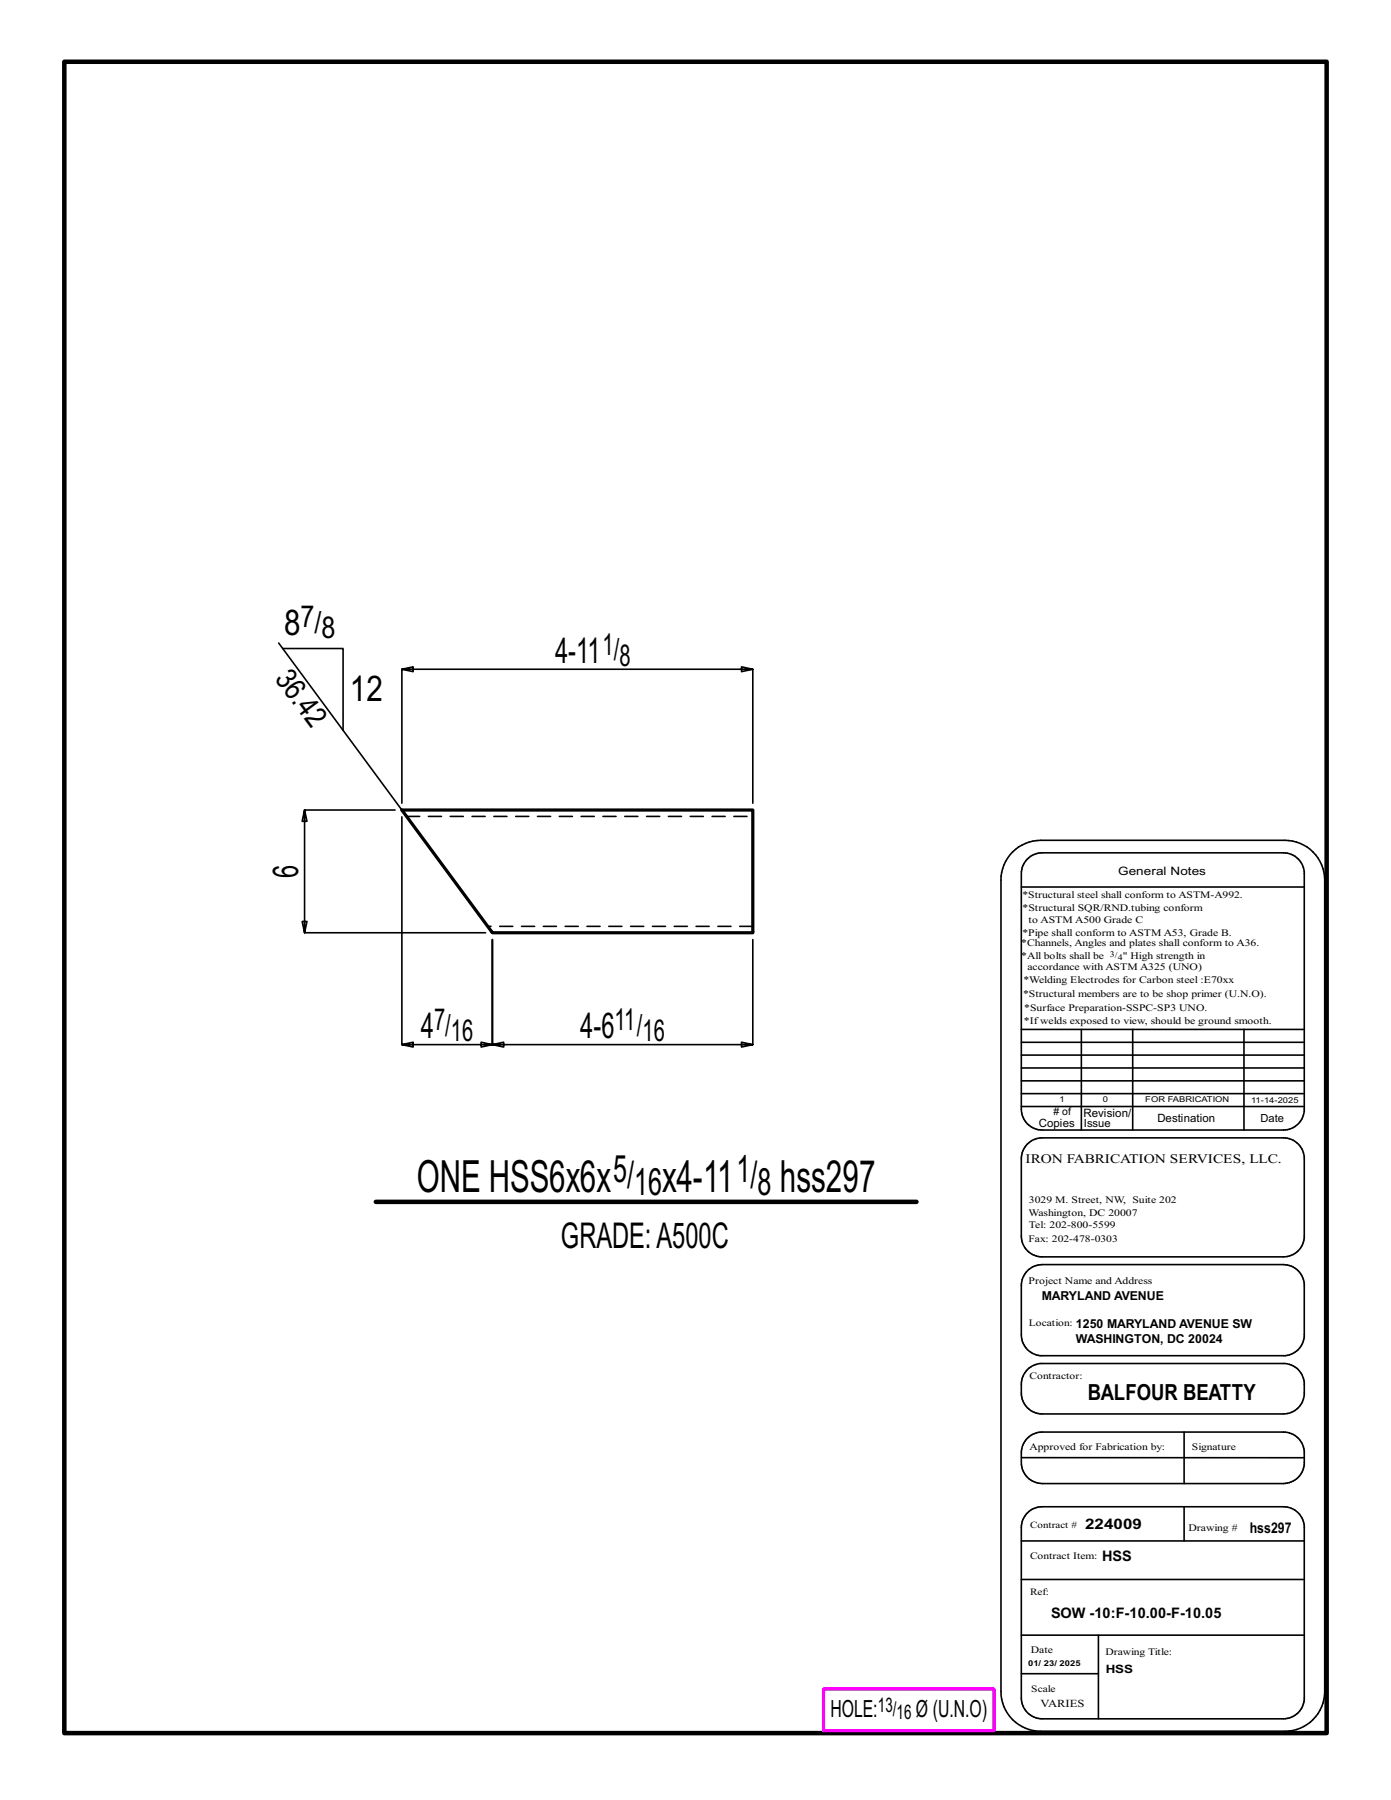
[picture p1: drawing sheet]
<svg xmlns="http://www.w3.org/2000/svg" width="216mm" height="279mm" viewBox="0 0 216 279" stroke-linecap="round" stroke-linejoin="round" font-family="sans-serif">
<defs><g id="words">
<g font-size="6.9">
<text x="64.7" y="185">ONE HSS6x6x</text>
<text x="102.8" y="185">x4-11</text>
<text x="121" y="185">hss297</text>
</g>
<g font-size="5.9">
<text x="95.2" y="183.4">5/</text>
<text x="98.4" y="185.5">16</text>
<text x="114.3" y="183.4">1/</text>
<text x="117.6" y="185.5">8</text>
</g>
<g font-size="5.5">
<text x="44.1" y="98.6">8</text>
<text x="86.1" y="102.9">4-11</text>
<text x="54.3" y="108.8">12</text>
<text x="46.3" y="136.3" transform="rotate(-90 46.3 136.3)">6</text>
<text x="65.3" y="161.2">4</text>
<text x="90.1" y="161.2">4-6</text>
<text x="87.1" y="193.7">GRADE:A500C</text>
</g>
<g font-size="4.7">
<text x="46.7" y="97.4">7/</text>
<text x="49.9" y="99">8</text>
<text x="93.5" y="101.6">1/</text>
<text x="42.6" y="105.4" transform="rotate(54 42.6 105.4)">36.42</text>
<text x="96.1" y="103.3">8</text>
<text x="67.4" y="159.9">7/</text>
<text x="70" y="161.6">16</text>
<text x="95.4" y="159.9">11/</text>
<text x="99.7" y="161.6">16</text>
</g>
<g font-size="3.7">
<text x="128.9" y="266.6">HOLE:</text>
<text x="142.2" y="266.6">Ø (U.N.O)</text>
</g>
<text font-size="3.4" x="168.8" y="217.4">BALFOUR BEATTY</text>
<g font-size="3.1">
<text x="136.3" y="265.8">13/</text>
<text x="139.2" y="266.9">16</text>
</g>
<g font-size="2.3">
<text x="168.4" y="237.3">224009</text>
<text x="194" y="238">hss297</text>
<text x="171" y="242.3">HSS</text>
<text x="163.1" y="251.2">SOW -10:F-10.00-F-10.05</text>
</g>
<text font-size="2" x="159.2" y="180.5">IRON FABRICATION SERVICES, LLC.</text>
<g font-size="1.9">
<text x="161.7" y="201.8">MARYLAND AVENUE</text>
<text x="167" y="208.5">WASHINGTON, DC 20024</text>
<text x="167" y="206.1">1250 MARYLAND AVENUE SW</text>
</g>
<g font-size="1.8">
<text x="173.6" y="135.8">General Notes</text>
<text x="168.2" y="173.3">Revision/</text>
<text x="161.2" y="174.9">Copies</text>
<text x="179.6" y="174.2">Destination</text>
<text x="171.6" y="259.7">HSS</text>
</g>
<g font-size="1.7">
<text x="168.2" y="174.9">Issue</text>
<text x="195.7" y="174.2">Date</text>
<text x="161.5" y="265">VARIES</text>
</g>
<g font-size="1.6">
<text x="158.7" y="141.5">*Structural SQR/RND.tubing conform</text>
<text x="159.7" y="143.3">to ASTM A500 Grade C</text>
<text x="158.5" y="146.9">*Channels, Angles and plates shall conform to A36.</text>
<text x="158.5" y="148.8">*All bolts shall be</text>
<text x="158.7" y="145.2">*Pipe shall conform to ASTM A53, Grade B.</text>
<text x="174.3" y="148.8">&quot; High strength in</text>
<text x="158.8" y="154.8">*Structural members are to be shop primer (U.N.O).</text>
<text x="158.9" y="152.7">*Welding Electrodes for Carbon steel :E70xx</text>
<text x="159.5" y="150.6">accordance with ASTM A325 (UNO)</text>
<text x="158.9" y="158.9">*Ifwelds exposed to view, should be ground smooth.</text>
<text x="159" y="157">*Surface Preparation-SSPC-SP3 UNO.</text>
<text x="163.5" y="173.1"># of</text>
<text x="159.7" y="188.7">Washington, DC 20007</text>
<text x="159.7" y="190.6">Tel: 202-800-5599</text>
<text x="159.7" y="186.8">3029 M. Street, NW, Suite 202</text>
<text x="159.7" y="199.3">Project Name and Address</text>
<text x="159.8" y="225.1">Approved for Fabrication by:</text>
<text x="184.5" y="237.6">Drawing #</text>
<text x="160" y="256.6">Date</text>
</g>
<g font-size="1.5">
<text x="158.7" y="139.4">*Structural steel shall conform to ASTM-A992.</text>
<text x="159.7" y="192.7">Fax: 202-478-0303</text>
<text x="159.7" y="205.8">Location:</text>
<text x="159.8" y="214">Contractor:</text>
<text x="185" y="225.1">Signature</text>
<text x="159.9" y="237.1">Contract #</text>
<text x="159.9" y="241.9">Contract Item:</text>
<text x="159.9" y="247.6">Ref:</text>
<text x="171.6" y="256.9">Drawing Title:</text>
<text x="160.1" y="262.7">Scale</text>
</g>
<g font-size="1.3">
<text x="172.3" y="148.5">3/</text>
<text x="173.5" y="149">4</text>
</g>
<g font-size="1.2">
<text x="164.5" y="171.1">1</text>
<text x="171.2" y="171.1">0</text>
<text x="177.8" y="171.1">FOR FABRICATION</text>
<text x="194.2" y="171.2">11-14-2025</text>
<text x="159.6" y="258.7">01/ 23/ 2025</text>
</g>
</g></defs>
<g fill="none" stroke="#000" stroke-width=".25">
<path d="M43.3 99.8l33.1 45M43.9 100.7h9.3v12.7M61.3 125.7h-14l-.4 1.8h.7l-.3-1.8v19.1l-.4-1.8h.7l-.3 1.8h28.1M62.4 126.8v35.3l1.7 .4v-.7l-1.7 .3h14l-1.7 .4v-.7l1.7 .3v-16.3v16.3l1.8 .4v-.7l-1.8 .3h40.4l-1.7 .4v-.7l1.7 .3v-16.3M62.4 124.7v-20.8l1.7 .4v-.8l-1.7 .4h54.4l-1.7 .4v-.8l1.7 .4v20.8M157.2 132.3a6.3 6.3 0 0 1 4.3-1.9h37.9a6.2 6.2 0 0 1 6.2 6.2v126a6.2 6.2 0 0 1-6.2 6.1h-37.9a6.1 6.1 0 0 1-6.1-6.1v-126a6.1 6.1 0 0 1 1.8-4.3zM158.5 137.7h43.9M159.5 133.3a3.3 3.3 0 0 1 2.3-.9h37.4a3.3 3.3 0 0 1 3.2 2.9v37.2a3.2 3.2 0 0 1-3.2 2.9h-37.4a3.2 3.2 0 0 1-3.3-3.2v-36.6a3.2 3.2 0 0 1 1-2.3zM158.5 159.8h43.9M167.8 159.8v15.6M175.8 159.8v15.6M193.1 159.8v15.6"/>
<path d="M158.5 165.8h43.9M158.5 167.8h43.9M158.5 163.8h43.9M158.5 161.8h43.9M158.5 171.8h43.9M158.5 169.8h43.9M159.5 177.6a3.3 3.3 0 0 1 2.3-1h37.4a3.3 3.3 0 0 1 3.2 3v12.6a3.3 3.3 0 0 1-3.2 2.9h-37.4a3.2 3.2 0 0 1-3.3-3.2v-12a3.2 3.2 0 0 1 1-2.3zM159.5 197.2l1-.7 1.3-.2h37.4a3.3 3.3 0 0 1 3.2 2.9v8.3a3.2 3.2 0 0 1-2.9 2.9h-38.1a3.3 3.3 0 0 1-2.9-3.2v-8l.3-.9zM159.5 212.6l.7-.6 1.2-.4h37.8a3.2 3.2 0 0 1 3.2 3v2a3.3 3.3 0 0 1-3.2 2.9h-37.4a3.2 3.2 0 0 1-3.3-3.3v-1.3a3.3 3.3 0 0 1 1-2.3zM158.5 239.2h43.9M158.5 226.3h43.9M159.5 234.8a3.3 3.3 0 0 1 2.3-.9h37.4a3.3 3.3 0 0 1 3.2 2.9v27.1a3.3 3.3 0 0 1-3.2 2.9h-37.4a3.2 3.2 0 0 1-3.3-3.2v-26.5a3.2 3.2 0 0 1 1-2.3z"/>
<path d="M159.5 223.2a3.3 3.3 0 0 1 2.3-.9h37.4a3.3 3.3 0 0 1 3.2 2.9v2.1a3.3 3.3 0 0 1-3.2 3h-37.4a3.3 3.3 0 0 1-3.3-3.3v-1.5a3.2 3.2 0 0 1 1-2.3zM183.8 222.3v8M183.8 233.9v5.3M158.5 245.2h43.9M158.5 259.8h12M158.5 253.8h43.9M170.5 253.8v13"/>
</g>
<path d="M10 9.6h195.9v259.4h-195.9zM58.3 186.6h83.9" fill="none" stroke="#000" stroke-width=".7"/>
<path d="M127.8 262.2h26.5v6.4h-26.5z" fill="none" stroke="#f0f" stroke-width=".5"/>
<path d="M62.4 125.7h54.4v19.1h-40.4z" fill="none" stroke="#000" stroke-width=".5"/>
<path d="M63.1 126.7h53.7M116.8 143.8h-41.1" fill="none" stroke="#000" stroke-width=".25" stroke-dasharray="2 1.4"/>
<use href="#words"/>
</svg>
